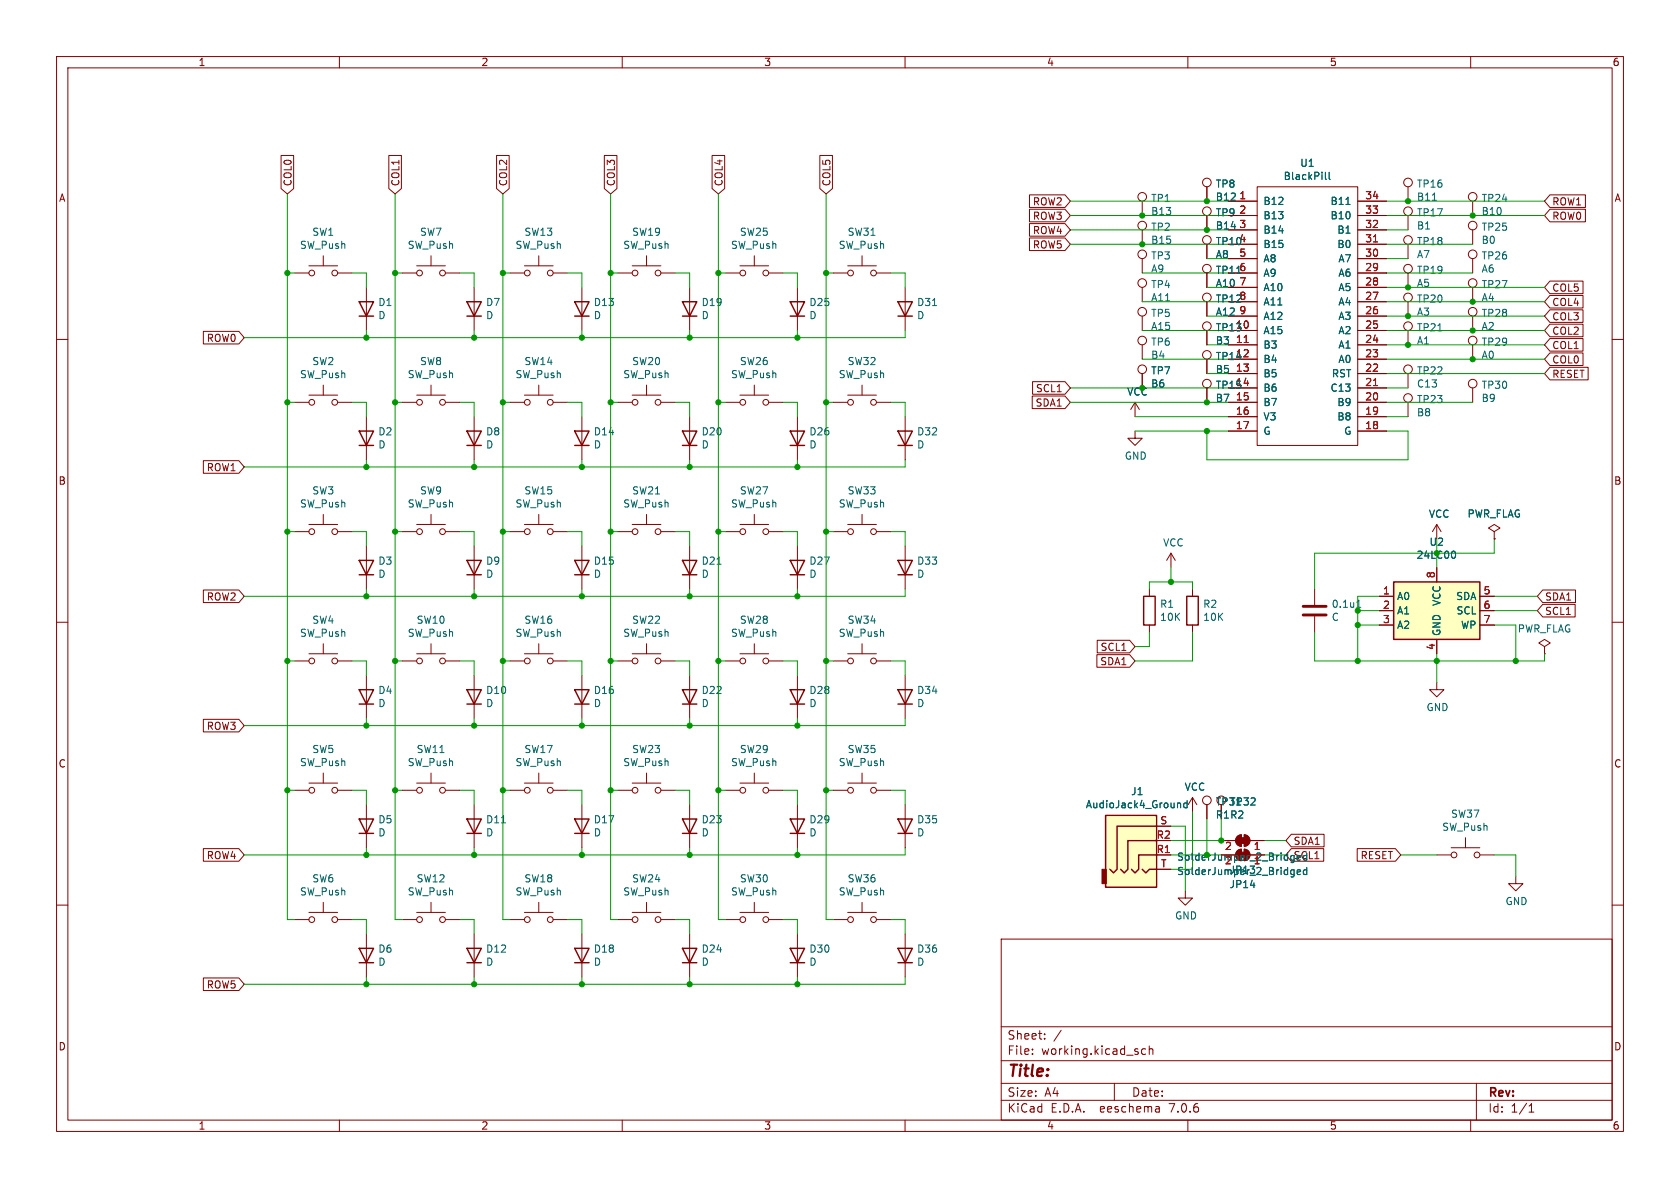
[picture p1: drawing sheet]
<svg xmlns="http://www.w3.org/2000/svg" width="297mm" height="210mm" viewBox="0 0 297 210" stroke-linecap="round" stroke-linejoin="round" font-family="sans-serif">
<defs><g id="words">
<text font-size="2.8" fill="#840000" x="178" y="190.9">Title:</text>
<g font-size="2.1" fill="#840000">
<text x="178" y="184">Sheet:</text>
<text x="178" y="186.7">File:</text>
<text x="184.1" y="186.7">working.kicad_sch</text>
<text x="178" y="196.9">KiCad</text>
<text x="178" y="194.1">Size:</text>
<text x="184.7" y="194.1">A4</text>
<text x="185.7" y="196.9">E.D.A.</text>
<text x="194.6" y="196.9">eeschema</text>
<text x="200" y="194.1">Date:</text>
<text x="207" y="196.9">7.0.6</text>
<text x="263" y="194.3">Rev:</text>
<text x="263" y="196.9">Id:</text>
<text x="267.1" y="196.9">1/1</text>
</g>
<g font-size="1.8" fill="#840000">
<text x="35" y="11.9">1</text>
<text x="85" y="11.9">2</text>
<text x="135" y="11.9">3</text>
<text x="185" y="11.9">4</text>
<text x="235" y="11.9">5</text>
<text x="285" y="11.9">6</text>
<text x="10.3" y="35.9">A</text>
<text x="51.8" y="33" transform="rotate(-90 51.8 33)">COL0</text>
<text x="70.8" y="33" transform="rotate(-90 70.8 33)">COL1</text>
<text x="89.9" y="33" transform="rotate(-90 89.9 33)">COL2</text>
<text x="108.9" y="33" transform="rotate(-90 108.9 33)">COL3</text>
<text x="128" y="33" transform="rotate(-90 128 33)">COL4</text>
<text x="147" y="33" transform="rotate(-90 147 33)">COL5</text>
<text x="285.3" y="35.9">A</text>
<text x="182.5" y="39.1">ROW3</text>
<text x="182.5" y="41.6">ROW4</text>
<text x="182.5" y="36.5">ROW2</text>
<text x="274.3" y="36.5">ROW1</text>
<text x="274.3" y="39.1">ROW0</text>
<text x="182.5" y="44.1">ROW5</text>
<text x="274.3" y="51.8">COL5</text>
<text x="274.3" y="59.4">COL2</text>
<text x="274.3" y="54.3">COL4</text>
<text x="274.3" y="56.8">COL3</text>
<text x="36.4" y="60.6">ROW0</text>
<text x="274.3" y="61.9">COL1</text>
<text x="274.3" y="64.5">COL0</text>
<text x="183" y="69.5">SCL1</text>
<text x="274.3" y="67">RESET</text>
<text x="183" y="72.1">SDA1</text>
<text x="36.4" y="83.5">ROW1</text>
<text x="10.3" y="85.9">B</text>
<text x="285.3" y="85.9">B</text>
<text x="36.4" y="106.4">ROW2</text>
<text x="273" y="106.4">SDA1</text>
<text x="273" y="108.9">SCL1</text>
<text x="194.4" y="117.8">SDA1</text>
<text x="194.5" y="115.3">SCL1</text>
<text x="36.4" y="129.2">ROW3</text>
<text x="10.3" y="135.9">C</text>
<text x="285.3" y="135.9">C</text>
<text x="228.6" y="149.5">SDA1</text>
<text x="36.4" y="152.1">ROW4</text>
<text x="240.4" y="152.1">RESET</text>
<text x="36.4" y="174.9">ROW5</text>
<text x="10.3" y="185.9">D</text>
<text x="285.3" y="185.9">D</text>
<text x="35" y="199.9">1</text>
<text x="85" y="199.9">2</text>
<text x="135" y="199.9">3</text>
<text x="185" y="199.9">4</text>
<text x="235" y="199.9">5</text>
<text x="285" y="199.9">6</text>
</g>
<g font-size="1.8" fill="#006464">
<text x="229.8" y="29.7">U1</text>
<text x="203.4" y="35.9">TP1</text>
<text x="214.8" y="33.4">TP8</text>
<text x="214.8" y="35.7">B12</text>
<text x="226.8" y="32">BlackPill</text>
<text x="250.4" y="33.4">TP16</text>
<text x="250.4" y="35.7">B11</text>
<text x="261.8" y="35.9">TP24</text>
<text x="55.1" y="41.9">SW1</text>
<text x="74.2" y="41.9">SW7</text>
<text x="92.6" y="41.9">SW13</text>
<text x="111.7" y="41.9">SW19</text>
<text x="130.7" y="41.9">SW25</text>
<text x="149.8" y="41.9">SW31</text>
<text x="203.4" y="41">TP2</text>
<text x="203.4" y="38.2">B13</text>
<text x="214.8" y="38.5">TP9</text>
<text x="214.8" y="40.8">B14</text>
<text x="223.3" y="36.4">B12</text>
<text x="223.3" y="39">B13</text>
<text x="223.3" y="41.5">B14</text>
<text x="235.1" y="39">B10</text>
<text x="235.1" y="36.4">B11</text>
<text x="236.3" y="41.5">B1</text>
<text x="250.4" y="40.8">B1</text>
<text x="250.4" y="38.5">TP17</text>
<text x="261.8" y="38.2">B10</text>
<text x="261.8" y="41">TP25</text>
<text x="52.9" y="44.2">SW_Push</text>
<text x="72" y="44.2">SW_Push</text>
<text x="91" y="44.2">SW_Push</text>
<text x="110.1" y="44.2">SW_Push</text>
<text x="129.1" y="44.2">SW_Push</text>
<text x="148.2" y="44.2">SW_Push</text>
<text x="203.4" y="46.1">TP3</text>
<text x="203.4" y="43.3">B15</text>
<text x="214.8" y="45.8">A8</text>
<text x="214.8" y="43.5">TP10</text>
<text x="219" y="42.9">4</text>
<text x="223.3" y="44">B15</text>
<text x="223.3" y="46.6">A8</text>
<text x="236.3" y="44">B0</text>
<text x="236.5" y="46.6">A7</text>
<text x="250.4" y="45.8">A7</text>
<text x="250.4" y="43.5">TP18</text>
<text x="261.8" y="43.3">B0</text>
<text x="261.8" y="46.1">TP26</text>
<text x="203.4" y="51.2">TP4</text>
<text x="203.4" y="48.4">A9</text>
<text x="203.4" y="53.5">A11</text>
<text x="214.8" y="48.6">TP11</text>
<text x="214.8" y="50.9">A10</text>
<text x="214.8" y="53.7">TP12</text>
<text x="219" y="48">6</text>
<text x="219" y="53.1">8</text>
<text x="223.3" y="49.1">A9</text>
<text x="223.3" y="51.7">A10</text>
<text x="236.5" y="51.7">A5</text>
<text x="236.5" y="49.1">A6</text>
<text x="250.4" y="50.9">A5</text>
<text x="250.4" y="53.7">TP20</text>
<text x="250.4" y="48.6">TP19</text>
<text x="261.8" y="48.4">A6</text>
<text x="261.8" y="51.2">TP27</text>
<text x="261.8" y="53.5">A4</text>
<text x="66.8" y="54.3">D1</text>
<text x="66.8" y="56.6">D</text>
<text x="85.8" y="54.3">D7</text>
<text x="85.8" y="56.6">D</text>
<text x="104.9" y="54.3">D13</text>
<text x="104.9" y="56.6">D</text>
<text x="123.9" y="54.3">D19</text>
<text x="123.9" y="56.6">D</text>
<text x="143" y="54.3">D25</text>
<text x="143" y="56.6">D</text>
<text x="162" y="54.3">D31</text>
<text x="162" y="56.6">D</text>
<text x="203.4" y="56.2">TP5</text>
<text x="203.4" y="58.5">A15</text>
<text x="214.8" y="56">A12</text>
<text x="214.8" y="58.8">TP13</text>
<text x="218.4" y="58.2">10</text>
<text x="223.3" y="59.3">A15</text>
<text x="223.3" y="54.2">A11</text>
<text x="223.3" y="56.7">A12</text>
<text x="236.5" y="59.3">A2</text>
<text x="236.5" y="56.7">A3</text>
<text x="236.5" y="54.2">A4</text>
<text x="250.4" y="56">A3</text>
<text x="250.4" y="58.8">TP21</text>
<text x="261.8" y="56.2">TP28</text>
<text x="261.8" y="58.5">A2</text>
<text x="55.1" y="64.7">SW2</text>
<text x="74.2" y="64.7">SW8</text>
<text x="92.6" y="64.7">SW14</text>
<text x="111.7" y="64.7">SW20</text>
<text x="130.7" y="64.7">SW26</text>
<text x="149.8" y="64.7">SW32</text>
<text x="203.4" y="61.3">TP6</text>
<text x="203.4" y="63.6">B4</text>
<text x="214.8" y="61.1">B3</text>
<text x="214.8" y="63.9">TP14</text>
<text x="218.4" y="63.2">12</text>
<text x="223.3" y="61.8">B3</text>
<text x="223.3" y="64.4">B4</text>
<text x="236.5" y="64.4">A0</text>
<text x="236.5" y="61.8">A1</text>
<text x="250.4" y="61.1">A1</text>
<text x="261.8" y="61.3">TP29</text>
<text x="261.8" y="63.6">A0</text>
<text x="52.9" y="67.1">SW_Push</text>
<text x="72" y="67.1">SW_Push</text>
<text x="91" y="67.1">SW_Push</text>
<text x="110.1" y="67.1">SW_Push</text>
<text x="129.1" y="67.1">SW_Push</text>
<text x="148.2" y="67.1">SW_Push</text>
<text x="199.2" y="70.1">VCC</text>
<text x="203.4" y="66.4">TP7</text>
<text x="203.4" y="68.7">B6</text>
<text x="214.8" y="71.2">B7</text>
<text x="214.8" y="66.2">B5</text>
<text x="214.8" y="68.9">TP15</text>
<text x="218.4" y="68.3">14</text>
<text x="223.3" y="66.9">B5</text>
<text x="223.3" y="69.4">B6</text>
<text x="223.3" y="72">B7</text>
<text x="235.1" y="69.4">C13</text>
<text x="235.4" y="66.9">RST</text>
<text x="236.3" y="72">B9</text>
<text x="250.4" y="66.4">TP22</text>
<text x="250.4" y="68.7">C13</text>
<text x="250.4" y="71.5">TP23</text>
<text x="261.8" y="68.9">TP30</text>
<text x="261.8" y="71.2">B9</text>
<text x="66.8" y="77.2">D2</text>
<text x="85.8" y="77.2">D8</text>
<text x="104.9" y="77.2">D14</text>
<text x="123.9" y="77.2">D20</text>
<text x="143" y="77.2">D26</text>
<text x="162" y="77.2">D32</text>
<text x="223.3" y="74.5">V3</text>
<text x="223.3" y="77.1">G</text>
<text x="236.3" y="74.5">B8</text>
<text x="237.5" y="77.1">G</text>
<text x="250.4" y="73.8">B8</text>
<text x="66.8" y="79.5">D</text>
<text x="85.8" y="79.5">D</text>
<text x="104.9" y="79.5">D</text>
<text x="123.9" y="79.5">D</text>
<text x="143" y="79.5">D</text>
<text x="162" y="79.5">D</text>
<text x="198.8" y="81.5">GND</text>
<text x="52.9" y="89.9">SW_Push</text>
<text x="55.1" y="87.6">SW3</text>
<text x="72" y="89.9">SW_Push</text>
<text x="74.2" y="87.6">SW9</text>
<text x="91" y="89.9">SW_Push</text>
<text x="92.6" y="87.6">SW15</text>
<text x="110.1" y="89.9">SW_Push</text>
<text x="111.7" y="87.6">SW21</text>
<text x="129.1" y="89.9">SW_Push</text>
<text x="130.7" y="87.6">SW27</text>
<text x="148.2" y="89.9">SW_Push</text>
<text x="149.8" y="87.6">SW33</text>
<text x="252.5" y="91.7">VCC</text>
<text x="259.3" y="91.7">PWR_FLAG</text>
<text x="66.8" y="100">D3</text>
<text x="85.8" y="100">D9</text>
<text x="104.9" y="100">D15</text>
<text x="123.9" y="100">D21</text>
<text x="143" y="100">D27</text>
<text x="162" y="100">D33</text>
<text x="205.5" y="96.8">VCC</text>
<text x="252.6" y="96.7">U2</text>
<text x="66.8" y="102.3">D</text>
<text x="85.8" y="102.3">D</text>
<text x="104.9" y="102.3">D</text>
<text x="123.9" y="102.3">D</text>
<text x="143" y="102.3">D</text>
<text x="162" y="102.3">D</text>
<text x="205" y="107.6">R1</text>
<text x="212.6" y="107.6">R2</text>
<text x="235.3" y="107.6">0.1u1</text>
<text x="246.9" y="106.3">A0</text>
<text x="254.9" y="107.2" transform="rotate(-90 254.9 107.2)">VCC</text>
<text x="257.3" y="106.3">SDA</text>
<text x="52.9" y="112.8">SW_Push</text>
<text x="55.1" y="110.5">SW4</text>
<text x="72" y="112.8">SW_Push</text>
<text x="73.6" y="110.5">SW10</text>
<text x="91" y="112.8">SW_Push</text>
<text x="92.6" y="110.5">SW16</text>
<text x="110.1" y="112.8">SW_Push</text>
<text x="111.7" y="110.5">SW22</text>
<text x="129.1" y="112.8">SW_Push</text>
<text x="130.7" y="110.5">SW28</text>
<text x="148.2" y="112.8">SW_Push</text>
<text x="149.8" y="110.5">SW34</text>
<text x="205" y="110">10K</text>
<text x="212.6" y="110">10K</text>
<text x="235.3" y="110">C</text>
<text x="246.9" y="108.8">A1</text>
<text x="246.9" y="111.4">A2</text>
<text x="254.9" y="112.5" transform="rotate(-90 254.9 112.5)">GND</text>
<text x="257.4" y="108.8">SCL</text>
<text x="258.2" y="111.4">WP</text>
<text x="268.2" y="112">PWR_FLAG</text>
<text x="66.8" y="122.9">D4</text>
<text x="66.8" y="125.2">D</text>
<text x="85.8" y="122.9">D10</text>
<text x="85.8" y="125.2">D</text>
<text x="104.9" y="122.9">D16</text>
<text x="104.9" y="125.2">D</text>
<text x="123.9" y="122.9">D22</text>
<text x="123.9" y="125.2">D</text>
<text x="143" y="122.9">D28</text>
<text x="143" y="125.2">D</text>
<text x="162" y="122.9">D34</text>
<text x="162" y="125.2">D</text>
<text x="252.1" y="125.9">GND</text>
<text x="52.9" y="135.6">SW_Push</text>
<text x="55.1" y="133.3">SW5</text>
<text x="72" y="135.6">SW_Push</text>
<text x="73.6" y="133.3">SW11</text>
<text x="91" y="135.6">SW_Push</text>
<text x="92.6" y="133.3">SW17</text>
<text x="110.1" y="135.6">SW_Push</text>
<text x="111.7" y="133.3">SW23</text>
<text x="129.1" y="135.6">SW_Push</text>
<text x="130.7" y="133.3">SW29</text>
<text x="148.2" y="135.6">SW_Push</text>
<text x="149.8" y="133.3">SW35</text>
<text x="191.9" y="143.1">AudioJack4_Ground</text>
<text x="199.9" y="140.8">J1</text>
<text x="209.3" y="140">VCC</text>
<text x="214.8" y="142.6">TP31</text>
<text x="217.4" y="142.6">TP32</text>
<text x="66.8" y="145.7">D5</text>
<text x="66.8" y="148.1">D</text>
<text x="85.8" y="145.7">D11</text>
<text x="85.8" y="148.1">D</text>
<text x="104.9" y="145.7">D17</text>
<text x="104.9" y="148.1">D</text>
<text x="123.9" y="145.7">D23</text>
<text x="123.9" y="148.1">D</text>
<text x="143" y="145.7">D29</text>
<text x="143" y="148.1">D</text>
<text x="162" y="145.7">D35</text>
<text x="162" y="148.1">D</text>
<text x="214.8" y="144.9">R1R2</text>
<text x="254.9" y="147.1">SW_Push</text>
<text x="256.4" y="144.8">SW37</text>
<text x="208" y="152.3">SolderJumper_2_Bridged SCL1</text>
<text x="208" y="154.9">SolderJumper_2_Bridged</text>
<text x="217.3" y="154.7">JP13</text>
<text x="52.9" y="158.5">SW_Push</text>
<text x="55.1" y="156.2">SW6</text>
<text x="72" y="158.5">SW_Push</text>
<text x="73.6" y="156.2">SW12</text>
<text x="91" y="158.5">SW_Push</text>
<text x="92.6" y="156.2">SW18</text>
<text x="110.1" y="158.5">SW_Push</text>
<text x="111.7" y="156.2">SW24</text>
<text x="129.1" y="158.5">SW_Push</text>
<text x="130.7" y="156.2">SW30</text>
<text x="148.2" y="158.5">SW_Push</text>
<text x="149.8" y="156.2">SW36</text>
<text x="217.3" y="157.2">JP14</text>
<text x="266.1" y="160.2">GND</text>
<text x="207.6" y="162.7">GND</text>
<text x="66.8" y="168.6">D6</text>
<text x="66.8" y="170.9">D</text>
<text x="85.8" y="168.6">D12</text>
<text x="85.8" y="170.9">D</text>
<text x="104.9" y="168.6">D18</text>
<text x="104.9" y="170.9">D</text>
<text x="123.9" y="168.6">D24</text>
<text x="123.9" y="170.9">D</text>
<text x="143" y="168.6">D30</text>
<text x="143" y="170.9">D</text>
<text x="162" y="168.6">D36</text>
<text x="162" y="170.9">D</text>
</g>
<g font-size="1.8" fill="#a90000">
<text x="219" y="35.3">1</text>
<text x="241.3" y="35.3">34</text>
<text x="219" y="37.8">2</text>
<text x="219" y="40.4">3</text>
<text x="241.3" y="40.4">32</text>
<text x="241.3" y="37.8">33</text>
<text x="219" y="45.5">5</text>
<text x="241.3" y="45.5">30</text>
<text x="241.3" y="42.9">31</text>
<text x="219" y="50.5">7</text>
<text x="241.3" y="53.1">27</text>
<text x="241.3" y="50.5">28</text>
<text x="241.3" y="48">29</text>
<text x="219" y="55.6">9</text>
<text x="241.3" y="58.2">25</text>
<text x="241.3" y="55.6">26</text>
<text x="218.4" y="60.7">11</text>
<text x="218.4" y="65.8">13</text>
<text x="241.3" y="65.8">22</text>
<text x="241.3" y="63.2">23</text>
<text x="241.3" y="60.7">24</text>
<text x="218.4" y="70.9">15</text>
<text x="241.3" y="70.9">20</text>
<text x="241.3" y="68.3">21</text>
<text x="218.4" y="73.4">16</text>
<text x="218.4" y="75.9">17</text>
<text x="241.3" y="75.9">18</text>
<text x="241.3" y="73.4">19</text>
<text x="244.4" y="105.2">1</text>
<text x="244.4" y="107.7">2</text>
<text x="253.7" y="102.3" transform="rotate(-90 253.7 102.3)">8</text>
<text x="262.2" y="105.2">5</text>
<text x="262.2" y="107.7">6</text>
<text x="244.4" y="110.2">3</text>
<text x="262.2" y="110.2">7</text>
<text x="253.7" y="115" transform="rotate(-90 253.7 115)">4</text>
<text x="204.4" y="148.3">R2</text>
<text x="205" y="145.8">S</text>
<text x="204.4" y="150.9">R1</text>
<text x="205.2" y="153.4">T</text>
<text x="216.5" y="150.6">2</text>
<text x="216.5" y="153.1">2</text>
<text x="221.5" y="150.6">1</text>
<text x="221.5" y="153.1">1</text>
</g>
<g font-size="1.8" fill="#009600">
<text x="250.3" y="99">24LC00</text>
<text x="208" y="152.3">SolderJumper_2_Bridged</text>
</g>
</g></defs>
<g fill="none" stroke="#840000" stroke-width=".18">
<path d="M10 10h277v190h-277zM12 12h273v186h-273zM60 10v2M110 10v2M160 10v2M210 10v2M260 10v2M49.7 27.5h2.2v5.8l-1.1 1-1.1-1zM68.7 27.5h2.3v5.8l-1.2 1-1.1-1zM87.8 27.5h2.2v5.8l-1.1 1-1.1-1zM106.8 27.5h2.3v5.8l-1.2 1-1.1-1zM125.9 27.5h2.2v5.8l-1.1 1-1.1-1z"/>
<path d="M144.9 27.5h2.3v5.8l-1.2 1-1.1-1zM182 37h6.3l.9 1.1-.9 1.1h-6.3zM182 39.5h6.3l.9 1.1-.9 1.2h-6.3zM182 34.4h6.3l.9 1.2-.9 1.1h-6.3zM201.9 35.6v2.5M213.4 33v2.6M213.4 38.1v2.5M217.2 35.6h5M217.2 38.1h5M222.2 33h17.8v45.7h-17.8zM240 35.6h5.1M240 38.1h5.1"/>
<path d="M248.9 33v2.6M248.9 38.1v2.5M260.3 35.6v2.5M274 34.4h6.3v2.3h-6.3l-1-1.1zM274 37h6.3v2.2h-6.3l-1-1.1zM10 60h2M35.9 58.6h6.3l1 1.1-1 1.1h-6.3zM52.1 48.3h2.5M54.6 47h5.1M57.1 45.2v1.8M59.7 48.3h2.5M64.8 50.8v7.6"/>
<path d="M71.1 48.3h2.6M73.7 47h5M76.2 45.2v1.8M78.7 48.3h2.6M83.8 50.8v7.6M90.2 48.3h2.5M92.7 47h5.1M95.2 45.2v1.8M97.8 48.3h2.5M102.9 50.8v7.6M109.2 48.3h2.6M111.8 47h5"/>
<path d="M114.3 45.2v1.8M116.8 48.3h2.6M121.9 50.8v7.6M128.3 48.3h2.5M130.8 47h5.1M133.3 45.2v1.8M135.9 48.3h2.5M141 50.8v7.6M147.3 48.3h2.6M149.9 47h5M152.4 45.2v1.8M154.9 48.3h2.6"/>
<path d="M160 50.8v7.6M182 42.1h6.3l.9 1.1-.9 1.1h-6.3zM201.9 40.6v2.6M201.9 45.7v2.6M201.9 50.8v2.5M201.9 55.9v2.5M213.4 43.2v2.5M213.4 48.3v2.5M213.4 53.3v2.6M213.4 58.4v2.6M217.2 48.3h5M217.2 58.4h5"/>
<path d="M217.2 55.9h5M217.2 53.3h5M217.2 50.8h5M217.2 40.6h5M217.2 45.7h5M217.2 43.2h5M240 48.3h5.1M240 58.4h5.1M240 55.9h5.1M240 53.3h5.1M240 50.8h5.1M240 40.6h5.1"/>
<path d="M240 45.7h5.1M240 43.2h5.1M248.9 43.2v2.5M248.9 48.3v2.5M248.9 53.3v2.6M248.9 58.4v2.6M260.3 40.6v2.6M260.3 45.7v2.6M260.3 50.8v2.5M260.3 55.9v2.5M274 59.8h5.9v2.3h-5.9l-1-1.1zM274 49.7h5.9v2.2h-5.9l-1-1.1z"/>
<path d="M274 57.3h5.9v2.2h-5.9l-1-1.1zM274 52.2h5.9v2.3h-5.9l-1-1.2zM274 54.8h5.9v2.2h-5.9l-1-1.1zM285 60h2M52.1 71.1h2.5M54.6 69.9h5.1M57.1 68.1v1.8M59.7 71.1h2.5M64.8 73.7v7.6M71.1 71.1h2.6M73.7 69.9h5M76.2 68.1v1.8"/>
<path d="M78.7 71.1h2.6M83.8 73.7v7.6M90.2 71.1h2.5M92.7 69.9h5.1M95.2 68.1v1.8M97.8 71.1h2.5M102.9 73.7v7.6M109.2 71.1h2.6M111.8 69.9h5M114.3 68.1v1.8M116.8 71.1h2.6M121.9 73.7v7.6"/>
<path d="M128.3 71.1h2.5M130.8 69.9h5.1M133.3 68.1v1.8M135.9 71.1h2.5M141 73.7v7.6M147.3 71.1h2.6M149.9 69.9h5M152.4 68.1v1.8M154.9 71.1h2.6M160 73.7v7.6M182.5 70h5.8l.9 1.1-.9 1.1h-5.8zM182.5 67.5h5.8l.9 1.1-.9 1.1h-5.8z"/>
<path d="M200.7 76.2v1.3h1.2l-1.2 1.2-1.3-1.2h1.3M200.7 71.1l-.8 1.3M200.7 71.1v2.6M200.7 71.1l.7 1.3M201.9 61v2.5M201.9 66v2.6M213.4 63.5v2.5M213.4 68.6v2.5M217.2 71.1h5M217.2 61h5M217.2 63.5h5M217.2 66h5"/>
<path d="M217.2 68.6h5M217.2 73.7h5M217.2 76.2h5M240 71.1h5.1M240 61h5.1M240 63.5h5.1M240 66h5.1M240 68.6h5.1M240 73.7h5.1M240 76.2h5.1M248.9 66v2.6M248.9 71.1v2.6"/>
<path d="M260.3 61v2.5M260.3 68.6v2.5M274 64.9h6.8v2.3h-6.8l-1-1.2zM274 62.4h5.9v2.2h-5.9l-1-1.1zM35.9 81.4h6.3l1 1.2-1 1.1h-6.3zM52.1 94h2.5M54.6 92.7h5.1M57.1 90.9v1.8M59.7 94h2.5M64.8 96.5v7.6M71.1 94h2.6M73.7 92.7h5"/>
<path d="M76.2 90.9v1.8M78.7 94h2.6M83.8 96.5v7.6M90.2 94h2.5M92.7 92.7h5.1M95.2 90.9v1.8M97.8 94h2.5M102.9 96.5v7.6M109.2 94h2.6M111.8 92.7h5M114.3 90.9v1.8M116.8 94h2.6"/>
<path d="M121.9 96.5v7.6M128.3 94h2.5M130.8 92.7h5.1M133.3 90.9v1.8M135.9 94h2.5M141 96.5v7.6M147.3 94h2.6M149.9 92.7h5M152.4 90.9v1.8M154.9 94h2.6M160 96.5v7.6M207 97.8l-.8 1.3"/>
<path d="M207 97.8v2.5M207 97.8l.8 1.3M254 92.7l-.8 1.3M254 92.7v2.6M254 92.7l.8 1.3M264.2 94l1-.7-1-.6-1.1 .6 1.1 .7v1.3M264.2 95.3h.1M10 110h2M35.9 104.3h6.3l1 1.1-1 1.1h-6.3zM52.1 116.8h2.5M54.6 115.6h5.1M57.1 113.8v1.8"/>
<path d="M59.7 116.8h2.5M64.8 119.4v7.6M71.1 116.8h2.6M73.7 115.6h5M76.2 113.8v1.8M78.7 116.8h2.6M83.8 119.4v7.6M90.2 116.8h2.5M92.7 115.6h5.1M95.2 113.8v1.8M97.8 116.8h2.5M102.9 119.4v7.6"/>
<path d="M109.2 116.8h2.6M111.8 115.6h5M114.3 113.8v1.8M116.8 116.8h2.6M121.9 119.4v7.6M128.3 116.8h2.5M130.8 115.6h5.1M133.3 113.8v1.8M135.9 116.8h2.5M141 119.4v7.6M147.3 116.8h2.6M149.9 115.6h5"/>
<path d="M152.4 113.8v1.8M154.9 116.8h2.6M160 119.4v7.6M193.9 115.7h5.8l1 1.1-1 1.2h-5.8zM194 113.2h5.7l1 1.1-1 1.1h-5.7zM203.2 104.1v1.3M203.2 110.5v1.3M210.8 104.1v1.3M210.8 110.5v1.3M232.4 104.1v2.8M232.4 109v2.8M243.8 105.4h2.6"/>
<path d="M243.8 108h2.6M243.8 110.5h2.6M254 100.3v2.6M254 113v2.6M261.6 105.4h2.6M261.6 108h2.6M261.6 110.5h2.6M272.7 104.3h5.8v2.2h-5.8l-.9-1.1zM272.7 106.8h5.8v2.3h-5.8l-.9-1.1zM273 114.3l1.1-.6-1.1-.7-1 .7 1 .6v1.3M273 115.6h.1M285 110h2"/>
<path d="M35.9 127.2h6.3l1 1.1-1 1.1h-6.3zM52.1 139.7h2.5M54.6 138.4h5.1M57.1 136.7v1.7M59.7 139.7h2.5M71.1 139.7h2.6M73.7 138.4h5M76.2 136.7v1.7M78.7 139.7h2.6M90.2 139.7h2.5M92.7 138.4h5.1M95.2 136.7v1.7"/>
<path d="M97.8 139.7h2.5M109.2 139.7h2.6M111.8 138.4h5M114.3 136.7v1.7M116.8 139.7h2.6M128.3 139.7h2.5M130.8 138.4h5.1M133.3 136.7v1.7M135.9 139.7h2.5M147.3 139.7h2.6M149.9 138.4h5M152.4 136.7v1.7"/>
<path d="M154.9 139.7h2.6M254 120.7v1.2h1.3l-1.3 1.3-1.3-1.3h1.3M10 160h2M35.9 150h6.3l1 1.1-1 1.1h-6.3zM57.1 159.5v1.8M64.8 142.2v7.7M76.2 159.5v1.8M83.8 142.2v7.7M95.2 159.5v1.8M102.9 142.2v7.7M114.3 159.5v1.8M121.9 142.2v7.7"/>
<path d="M133.3 159.5v1.8M141 142.2v7.7M152.4 159.5v1.8M160 142.2v7.7M204.5 151.1h2.5M204.5 146.1h2.5M204.5 153.7h2.5M209.5 157.5v1.3h1.3l-1.3 1.2-1.2-1.2h1.2M210.8 141v2.5M210.8 141l-.7 1.2M210.8 141l.8 1.2M213.4 142.2v2.6"/>
<path d="M215.9 142.2v2.6M215.9 148.6h2.5M218.8 147.8l.7-.2v2a1.02 1.02 0 0 1-1-.6 1.02 1.02 0 0 1 .3-1.2zM218.8 150.4l.7-.3v2a1.02 1.02 0 0 1-1-.6 1.02 1.02 0 0 1 .3-1.1zM220 147.6a1.02 1.02 0 0 1 1 1 1.02 1.02 0 0 1-1 1zM220 150.1a1.02 1.02 0 0 1 1 1 1.02 1.02 0 0 1-1 1zM221 148.6h2.5M228.3 147.5h5.8v2.2h-5.8l-1-1.1zM228.3 150h5.7v2.2h-5.7l-1-1.1zM239.9 150h6.8l.9 1.1-.9 1.1h-6.8zM254 151.1h2.5M256.5 149.9h5.1"/>
<path d="M259.1 148.1v1.8M261.6 151.1h2.6M268 154.9v1.3h1.2l-1.2 1.3-1.3-1.3h1.3M285 160h2M35.9 172.9h6.3l1 1.1-1 1.1h-6.3zM52.1 162.6h2.5M54.6 161.3h5.1M59.7 162.6h2.5M64.8 165.1v7.6M71.1 162.6h2.6M73.7 161.3h5M78.7 162.6h2.6"/>
<path d="M83.8 165.1v7.6M90.2 162.6h2.5M92.7 161.3h5.1M97.8 162.6h2.5M102.9 165.1v7.6M109.2 162.6h2.6M111.8 161.3h5M116.8 162.6h2.6M121.9 165.1v7.6M128.3 162.6h2.5M130.8 161.3h5.1M135.9 162.6h2.5"/>
<path d="M141 165.1v7.6M147.3 162.6h2.6M149.9 161.3h5M154.9 162.6h2.6M160 165.1v7.6M177 166h108v32h-108zM60 198v2M110 198v2M160 198v2M177 194.5h108M177 191.5h108M177 187.5h108"/>
<path d="M177 181.5h108M182.5 186.3v.1M182.5 185.5v.1M184.7 183.6v.1M184.7 182.8v.1M187.6 182.1l-1.3 2M197 191.5v3M202.5 185.5l-.4-.1-.3 .3v.4l.2 .2h.5M203.2 185.5l.2-.1 .3 .1 .1 .9M203.2 184.9v1.5M204.9 195.7l.1 .9M205 196.5l-.2 .1"/>
<path d="M205 196h-.2M210 198v2M260 198v2M261 191.5v6.5M270.3 196.6h.9M270.3 195.5l.4-.4v1.5"/>
<circle cx="201.9" cy="34.8" r=".76"/>
<circle cx="201.9" cy="39.9" r=".76"/>
<circle cx="213.4" cy="37.3" r=".76"/>
<circle cx="213.4" cy="32.3" r=".76"/>
<circle cx="248.9" cy="37.3" r=".76"/>
<circle cx="248.9" cy="32.3" r=".76"/>
<circle cx="260.4" cy="34.8" r=".76"/>
<circle cx="260.4" cy="39.9" r=".76"/>
<circle cx="55.1" cy="48.3" r=".51"/>
<circle cx="59.2" cy="48.3" r=".51"/>
<circle cx="74.2" cy="48.3" r=".51"/>
<circle cx="78.2" cy="48.3" r=".51"/>
<circle cx="93.2" cy="48.3" r=".51"/>
<circle cx="97.3" cy="48.3" r=".51"/>
<circle cx="112.3" cy="48.3" r=".51"/>
<circle cx="116.3" cy="48.3" r=".51"/>
<circle cx="131.3" cy="48.3" r=".51"/>
<circle cx="135.4" cy="48.3" r=".51"/>
<circle cx="150.4" cy="48.3" r=".51"/>
<circle cx="154.4" cy="48.3" r=".51"/>
<circle cx="201.9" cy="45" r=".76"/>
<circle cx="201.9" cy="55.1" r=".76"/>
<circle cx="201.9" cy="50" r=".76"/>
<circle cx="213.4" cy="52.6" r=".76"/>
<circle cx="213.4" cy="47.5" r=".76"/>
<circle cx="213.4" cy="57.7" r=".76"/>
<circle cx="213.4" cy="42.4" r=".76"/>
<circle cx="248.9" cy="52.6" r=".76"/>
<circle cx="248.9" cy="57.7" r=".76"/>
<circle cx="248.9" cy="42.4" r=".76"/>
<circle cx="248.9" cy="47.5" r=".76"/>
<circle cx="260.4" cy="55.1" r=".76"/>
<circle cx="260.4" cy="50" r=".76"/>
<circle cx="260.4" cy="45" r=".76"/>
<circle cx="55.1" cy="71.1" r=".51"/>
<circle cx="59.2" cy="71.1" r=".51"/>
<circle cx="74.2" cy="71.1" r=".51"/>
<circle cx="78.2" cy="71.1" r=".51"/>
<circle cx="93.2" cy="71.1" r=".51"/>
<circle cx="97.3" cy="71.1" r=".51"/>
<circle cx="112.3" cy="71.1" r=".51"/>
<circle cx="116.3" cy="71.1" r=".51"/>
<circle cx="131.3" cy="71.1" r=".51"/>
<circle cx="135.4" cy="71.1" r=".51"/>
<circle cx="150.4" cy="71.1" r=".51"/>
<circle cx="154.4" cy="71.1" r=".51"/>
<circle cx="201.9" cy="60.2" r=".76"/>
<circle cx="201.9" cy="65.3" r=".76"/>
<circle cx="213.4" cy="67.8" r=".76"/>
<circle cx="213.4" cy="62.7" r=".76"/>
<circle cx="248.9" cy="70.4" r=".76"/>
<circle cx="248.9" cy="65.3" r=".76"/>
<circle cx="260.4" cy="67.8" r=".76"/>
<circle cx="260.4" cy="60.2" r=".76"/>
<circle cx="55.1" cy="94" r=".51"/>
<circle cx="59.2" cy="94" r=".51"/>
<circle cx="74.2" cy="94" r=".51"/>
<circle cx="78.2" cy="94" r=".51"/>
<circle cx="93.2" cy="94" r=".51"/>
<circle cx="97.3" cy="94" r=".51"/>
<circle cx="112.3" cy="94" r=".51"/>
<circle cx="116.3" cy="94" r=".51"/>
<circle cx="131.3" cy="94" r=".51"/>
<circle cx="135.4" cy="94" r=".51"/>
<circle cx="150.4" cy="94" r=".51"/>
<circle cx="154.4" cy="94" r=".51"/>
<circle cx="55.1" cy="116.8" r=".51"/>
<circle cx="59.2" cy="116.8" r=".51"/>
<circle cx="74.2" cy="116.8" r=".51"/>
<circle cx="78.2" cy="116.8" r=".51"/>
<circle cx="93.2" cy="116.8" r=".51"/>
<circle cx="97.3" cy="116.8" r=".51"/>
<circle cx="112.3" cy="116.8" r=".51"/>
<circle cx="116.3" cy="116.8" r=".51"/>
<circle cx="131.3" cy="116.8" r=".51"/>
<circle cx="135.4" cy="116.8" r=".51"/>
<circle cx="150.4" cy="116.8" r=".51"/>
<circle cx="154.4" cy="116.8" r=".51"/>
<circle cx="55.1" cy="139.7" r=".51"/>
<circle cx="59.2" cy="139.7" r=".51"/>
<circle cx="74.2" cy="139.7" r=".51"/>
<circle cx="78.2" cy="139.7" r=".51"/>
<circle cx="93.2" cy="139.7" r=".51"/>
<circle cx="97.3" cy="139.7" r=".51"/>
<circle cx="112.3" cy="139.7" r=".51"/>
<circle cx="116.3" cy="139.7" r=".51"/>
<circle cx="131.3" cy="139.7" r=".51"/>
<circle cx="135.4" cy="139.7" r=".51"/>
<circle cx="150.4" cy="139.7" r=".51"/>
<circle cx="154.4" cy="139.7" r=".51"/>
<circle cx="213.4" cy="141.5" r=".76"/>
<circle cx="257" cy="151.1" r=".51"/>
<circle cx="261.1" cy="151.1" r=".51"/>
<circle cx="55.1" cy="162.6" r=".51"/>
<circle cx="59.2" cy="162.6" r=".51"/>
<circle cx="74.2" cy="162.6" r=".51"/>
<circle cx="78.2" cy="162.6" r=".51"/>
<circle cx="93.2" cy="162.6" r=".51"/>
<circle cx="97.3" cy="162.6" r=".51"/>
<circle cx="112.3" cy="162.6" r=".51"/>
<circle cx="116.3" cy="162.6" r=".51"/>
<circle cx="131.3" cy="162.6" r=".51"/>
<circle cx="135.4" cy="162.6" r=".51"/>
<circle cx="150.4" cy="162.6" r=".51"/>
<circle cx="154.4" cy="162.6" r=".51"/>
</g>
<g fill="none" stroke="#840000" stroke-width=".25">
<path d="M63.5 53.3h2.5l-1.2 2.6zM63.5 55.9h2.5M82.5 53.3h2.6l-1.3 2.6zM82.5 55.9h2.6M101.6 53.3h2.5l-1.2 2.6zM101.6 55.9h2.5M120.6 53.3h2.6l-1.3 2.6zM120.6 55.9h2.6M139.7 53.3h2.5l-1.2 2.6zM139.7 55.9h2.5M158.7 53.3h2.6l-1.3 2.6zM158.7 55.9h2.6"/>
<path d="M63.5 76.2h2.5l-1.2 2.5zM63.5 78.7h2.5M82.5 76.2h2.6l-1.3 2.5zM82.5 78.7h2.6M101.6 76.2h2.5l-1.2 2.5zM101.6 78.7h2.5M120.6 76.2h2.6l-1.3 2.5zM120.6 78.7h2.6M139.7 76.2h2.5l-1.2 2.5zM139.7 78.7h2.5M158.7 76.2h2.6l-1.3 2.5zM158.7 78.7h2.6"/>
<path d="M63.5 99.1h2.5l-1.2 2.5zM82.5 99.1h2.6l-1.3 2.5zM101.6 99.1h2.5l-1.2 2.5zM120.6 99.1h2.6l-1.3 2.5zM139.7 99.1h2.5l-1.2 2.5zM158.7 99.1h2.6l-1.3 2.5zM63.5 101.6h2.5M82.5 101.6h2.6M101.6 101.6h2.5M120.6 101.6h2.6M139.7 101.6h2.5M158.7 101.6h2.6"/>
<path d="M202.2 105.4h2v5.1h-2zM209.8 105.4h2v5.1h-2zM246.4 102.9h15.2v10.1h-15.2zM63.5 121.9h2.5l-1.2 2.6zM63.5 124.5h2.5M82.5 121.9h2.6l-1.3 2.6zM82.5 124.5h2.6M101.6 121.9h2.5l-1.2 2.6zM101.6 124.5h2.5M120.6 121.9h2.6l-1.3 2.6zM120.6 124.5h2.6M139.7 121.9h2.5l-1.2 2.6z"/>
<path d="M139.7 124.5h2.5M158.7 121.9h2.6l-1.3 2.6zM158.7 124.5h2.6M63.5 144.8h2.5l-1.2 2.5zM63.5 147.3h2.5M82.5 144.8h2.6l-1.3 2.5zM82.5 147.3h2.6M101.6 144.8h2.5l-1.2 2.5zM101.6 147.3h2.5M120.6 144.8h2.6l-1.3 2.5zM120.6 147.3h2.6M139.7 144.8h2.5l-1.2 2.5z"/>
<path d="M139.7 147.3h2.5M158.7 144.8h2.6l-1.3 2.5zM158.7 147.3h2.6M195.5 144.1h9v12.7h-9zM201.9 153.7l.7 .6 .6-.6h1.3M204.5 146.1h-7v7.6l-.7 .6-.6-.6M204.5 151.1h-3.2v2.6l-.6 .6-.7-.6M204.5 148.6h-5.1v5.1l-.6 .6-.7-.6M63.5 167.6h2.5l-1.2 2.6zM63.5 170.2h2.5M82.5 167.6h2.6l-1.3 2.6zM82.5 170.2h2.6"/>
<path d="M101.6 167.6h2.5l-1.2 2.6zM101.6 170.2h2.5M120.6 167.6h2.6l-1.3 2.6zM120.6 170.2h2.6M139.7 167.6h2.5l-1.2 2.6zM139.7 170.2h2.5M158.7 167.6h2.6l-1.3 2.6zM158.7 170.2h2.6"/>
</g>
<g fill="#ffffc2" stroke="#ffffc2" stroke-width=".18">
<path d="M246.4 102.9h15.2v10.1h-15.2z"/>
<path d="M195.5 144.1h9v12.7h-9z"/>
</g>
<g fill="none" stroke="#006464" stroke-width=".18">
<path d="M234.3 30.4v1.1l.2 .2M235 30.4v1.1l.2 .2M237.9 36.1h.8M253.2 35.4h.8M164.9 54h.7M254.2 58.5h.7M126.8 99.7h.7M257 97.4a.79 .79 0 0 1 0 1.3M239.9 107.4h.7M240 106.4l.2-.3v1.3M88.7 145.5h.7M208.4 141.9l.3 .2v.7"/>
<path d="M209.9 142l-.4-.1-.2 .3 .1 .5h.5M209.9 141.5v1.3M228.4 153.8h.4M228.8 153.8v1l-.3 .2M228.8 154.5l-.4 .1M229.3 154.2l.6-.1v-.3h-.4l-.2 .1 .1 .6h.5M231 153.8h-.3l-.3 .2 .1 .5h.5M231 153.3v1.3"/>
</g>
<path d="M242.8 42.8h.7M220 60.5h.7M242.8 68.2h.7" fill="none" stroke="#a90000" stroke-width=".18"/>
<g fill="#840000" stroke="#840000" stroke-width=".18">
<path d="M194.8 153.7h.8v2.5h-.8z"/>
<path d="M219.2 148.1h1v1h-1z"/>
<path d="M220 147.6a1.02 1.02 0 0 1 1 1 1.02 1.02 0 0 1-1 1z"/>
<path d="M218.8 147.8l.7-.2v2a1.02 1.02 0 0 1-1-.6 1.02 1.02 0 0 1 .3-1.2z"/>
<path d="M220 150.1a1.02 1.02 0 0 1 1 1 1.02 1.02 0 0 1-1 1z"/>
<path d="M218.8 150.4l.7-.3v2a1.02 1.02 0 0 1-1-.6 1.02 1.02 0 0 1 .3-1.1z"/>
</g>
<path d="M230.4 108.7h4M230.4 107.2h4" fill="none" stroke="#840000" stroke-width=".51"/>
<g fill="none" stroke="#009600" stroke-width=".18">
<path d="M50.8 34.3v128.3h1.3M69.8 34.3v128.3h1.3M88.9 34.3v128.3h1.3M107.9 34.3v128.3h1.3M127 34.3v128.3h1.3M146 34.3v128.3h1.3M189.2 35.6h28M189.2 38.1h28M245.1 35.6h27.9M245.1 38.1h27.9M50.8 48.3h1.3M62.2 48.3h2.6v2.5"/>
<path d="M64.8 58.4v1.3M69.8 48.3h1.3M81.3 48.3h2.5v2.5M83.8 58.4v1.3M88.9 48.3h1.3M100.3 48.3h2.6v2.5M102.9 58.4v1.3M107.9 48.3h1.3M119.4 48.3h2.5v2.5M121.9 58.4v1.3M127 48.3h1.3M138.4 48.3h2.6v2.5"/>
<path d="M141 58.4v1.3M146 48.3h1.3M157.5 48.3h2.5v2.5M160 58.4v1.3h-116.8M189.2 40.6h28M189.2 43.2h28M201.9 48.3h15.3M201.9 58.4h15.3M201.9 53.3h15.3M213.4 55.9h3.8M213.4 50.8h3.8M213.4 45.7h3.8"/>
<path d="M245.1 48.3h15.2M245.1 58.4h27.9M245.1 55.9h27.9M245.1 50.8h27.9M245.1 53.3h27.9M245.1 40.6h3.8M245.1 43.2h15.2M245.1 45.7h3.8M50.8 71.1h1.3M62.2 71.1h2.6v2.6M69.8 71.1h1.3M81.3 71.1h2.5v2.6"/>
<path d="M88.9 71.1h1.3M100.3 71.1h2.6v2.6M107.9 71.1h1.3M119.4 71.1h2.5v2.6M127 71.1h1.3M138.4 71.1h2.6v2.6M146 71.1h1.3M157.5 71.1h2.5v2.6M189.2 71.1h28M189.2 68.6h28M200.7 73.7h16.5M200.7 76.2h16.5"/>
<path d="M201.9 63.5h15.3M213.4 76.2v5.1h35.5v-5.1h-3.8M213.4 61h3.8M213.4 66h3.8M245.1 71.1h15.2M245.1 73.7h3.8M245.1 68.6h3.8M245.1 63.5h27.9M245.1 61h27.9M245.1 66h27.9M50.8 94h1.3M62.2 94h2.6v2.5"/>
<path d="M64.8 81.3v1.3M69.8 94h1.3M81.3 94h2.5v2.5M83.8 81.3v1.3M88.9 94h1.3M100.3 94h2.6v2.5M102.9 81.3v1.3M107.9 94h1.3M119.4 94h2.5v2.5M121.9 81.3v1.3M127 94h1.3M138.4 94h2.6v2.5"/>
<path d="M141 81.3v1.3M146 94h1.3M157.5 94h2.5v2.5M160 81.3v1.3h-116.8M254 95.3v5M264.2 95.3v2.5h-31.8v6.3M50.8 116.8h1.3M62.2 116.8h2.6v2.6M64.8 104.1v1.3M69.8 116.8h1.3M81.3 116.8h2.5v2.6M83.8 104.1v1.3"/>
<path d="M88.9 116.8h1.3M100.3 116.8h2.6v2.6M102.9 104.1v1.3M107.9 116.8h1.3M119.4 116.8h2.5v2.6M121.9 104.1v1.3M127 116.8h1.3M138.4 116.8h2.6v2.6M141 104.1v1.3M146 116.8h1.3M157.5 116.8h2.5v2.6M160 104.1v1.3h-116.8"/>
<path d="M203.2 111.8v2.5h-2.5M203.2 104.1v-1.2h7.6v1.2M207 100.3v2.6M210.8 111.8v5h-10.1M232.4 111.8v5h40.6v-1.2M240 110.5h3.8M240 108h3.8M243.8 105.4h-3.8v11.4M254 115.6v5.1M264.2 105.4h7.6M264.2 110.5h3.8v6.3M264.2 108h7.6"/>
<path d="M50.8 139.7h1.3M62.2 139.7h2.6v2.5M64.8 127v1.3M69.8 139.7h1.3M81.3 139.7h2.5v2.5M83.8 127v1.3M88.9 139.7h1.3M100.3 139.7h2.6v2.5M102.9 127v1.3M107.9 139.7h1.3M119.4 139.7h2.5v2.5M121.9 127v1.3"/>
<path d="M127 139.7h1.3M138.4 139.7h2.6v2.5M141 127v1.3M146 139.7h1.3M157.5 139.7h2.5v2.5M160 127v1.3h-116.8M64.8 149.9v1.2M83.8 149.9v1.2M102.9 149.9v1.2M121.9 149.9v1.2M141 149.9v1.2M160 149.9v1.2h-116.8"/>
<path d="M207 146.1h2.5v11.4M210.8 143.5v10.2h-3.8M213.4 144.8v6.3h-6.4M215.9 144.8v3.8h-8.9M223.5 151.1h3.8M223.5 148.6h3.8M247.6 151.1h6.4M264.2 151.1h3.8v3.8M62.2 162.6h2.6v2.5M64.8 172.7v1.3M81.3 162.6h2.5v2.5M83.8 172.7v1.3"/>
<path d="M100.3 162.6h2.6v2.5M102.9 172.7v1.3M119.4 162.6h2.5v2.5M121.9 172.7v1.3M138.4 162.6h2.6v2.5M141 172.7v1.3M157.5 162.6h2.5v2.5M160 172.7v1.3h-116.8"/>
</g>
<g fill="#009600" stroke="#009600" stroke-width=".18">
<circle cx="107.9" cy="139.7" r=".46"/>
<circle cx="127" cy="116.8" r=".46"/>
<circle cx="121.9" cy="128.3" r=".46"/>
<circle cx="121.9" cy="105.4" r=".46"/>
<circle cx="83.8" cy="151.1" r=".46"/>
<circle cx="64.8" cy="151.1" r=".46"/>
<circle cx="83.8" cy="174" r=".46"/>
<circle cx="64.8" cy="174" r=".46"/>
<circle cx="121.9" cy="151.1" r=".46"/>
<circle cx="102.9" cy="151.1" r=".46"/>
<circle cx="141" cy="174" r=".46"/>
<circle cx="121.9" cy="174" r=".46"/>
<circle cx="102.9" cy="174" r=".46"/>
<circle cx="88.9" cy="116.8" r=".46"/>
<circle cx="83.8" cy="128.3" r=".46"/>
<circle cx="107.9" cy="116.8" r=".46"/>
<circle cx="102.9" cy="128.3" r=".46"/>
<circle cx="83.8" cy="105.4" r=".46"/>
<circle cx="88.9" cy="139.7" r=".46"/>
<circle cx="102.9" cy="105.4" r=".46"/>
<circle cx="64.8" cy="128.3" r=".46"/>
<circle cx="69.8" cy="116.8" r=".46"/>
<circle cx="64.8" cy="105.4" r=".46"/>
<circle cx="50.8" cy="116.8" r=".46"/>
<circle cx="50.8" cy="139.7" r=".46"/>
<circle cx="69.8" cy="139.7" r=".46"/>
<circle cx="141" cy="128.3" r=".46"/>
<circle cx="127" cy="94" r=".46"/>
<circle cx="141" cy="105.4" r=".46"/>
<circle cx="146" cy="116.8" r=".46"/>
<circle cx="127" cy="139.7" r=".46"/>
<circle cx="141" cy="151.1" r=".46"/>
<circle cx="146" cy="139.7" r=".46"/>
<circle cx="121.9" cy="59.7" r=".46"/>
<circle cx="127" cy="48.3" r=".46"/>
<circle cx="146" cy="71.1" r=".46"/>
<circle cx="268" cy="116.8" r=".46"/>
<circle cx="254" cy="116.8" r=".46"/>
<circle cx="240" cy="108" r=".46"/>
<circle cx="201.9" cy="68.6" r=".46"/>
<circle cx="141" cy="82.6" r=".46"/>
<circle cx="146" cy="94" r=".46"/>
<circle cx="213.4" cy="76.2" r=".46"/>
<circle cx="213.4" cy="71.1" r=".46"/>
<circle cx="260.3" cy="63.5" r=".46"/>
<circle cx="260.3" cy="58.4" r=".46"/>
<circle cx="260.3" cy="53.3" r=".46"/>
<circle cx="248.9" cy="55.9" r=".46"/>
<circle cx="207" cy="102.9" r=".46"/>
<circle cx="240" cy="110.5" r=".46"/>
<circle cx="240" cy="116.8" r=".46"/>
<circle cx="215.9" cy="148.6" r=".46"/>
<circle cx="213.4" cy="40.6" r=".46"/>
<circle cx="201.9" cy="38.1" r=".46"/>
<circle cx="213.4" cy="35.6" r=".46"/>
<circle cx="201.9" cy="43.2" r=".46"/>
<circle cx="248.9" cy="50.8" r=".46"/>
<circle cx="248.9" cy="61" r=".46"/>
<circle cx="260.3" cy="38.1" r=".46"/>
<circle cx="248.9" cy="35.6" r=".46"/>
<circle cx="88.9" cy="94" r=".46"/>
<circle cx="102.9" cy="82.6" r=".46"/>
<circle cx="107.9" cy="94" r=".46"/>
<circle cx="88.9" cy="71.1" r=".46"/>
<circle cx="107.9" cy="71.1" r=".46"/>
<circle cx="121.9" cy="82.6" r=".46"/>
<circle cx="127" cy="71.1" r=".46"/>
<circle cx="64.8" cy="59.7" r=".46"/>
<circle cx="69.8" cy="71.1" r=".46"/>
<circle cx="83.8" cy="59.7" r=".46"/>
<circle cx="50.8" cy="94" r=".46"/>
<circle cx="64.8" cy="82.6" r=".46"/>
<circle cx="50.8" cy="48.3" r=".46"/>
<circle cx="69.8" cy="94" r=".46"/>
<circle cx="83.8" cy="82.6" r=".46"/>
<circle cx="50.8" cy="71.1" r=".46"/>
<circle cx="102.9" cy="59.7" r=".46"/>
<circle cx="69.8" cy="48.3" r=".46"/>
<circle cx="88.9" cy="48.3" r=".46"/>
<circle cx="107.9" cy="48.3" r=".46"/>
<circle cx="141" cy="59.7" r=".46"/>
<circle cx="146" cy="48.3" r=".46"/>
</g>
<use href="#words"/>
</svg>
